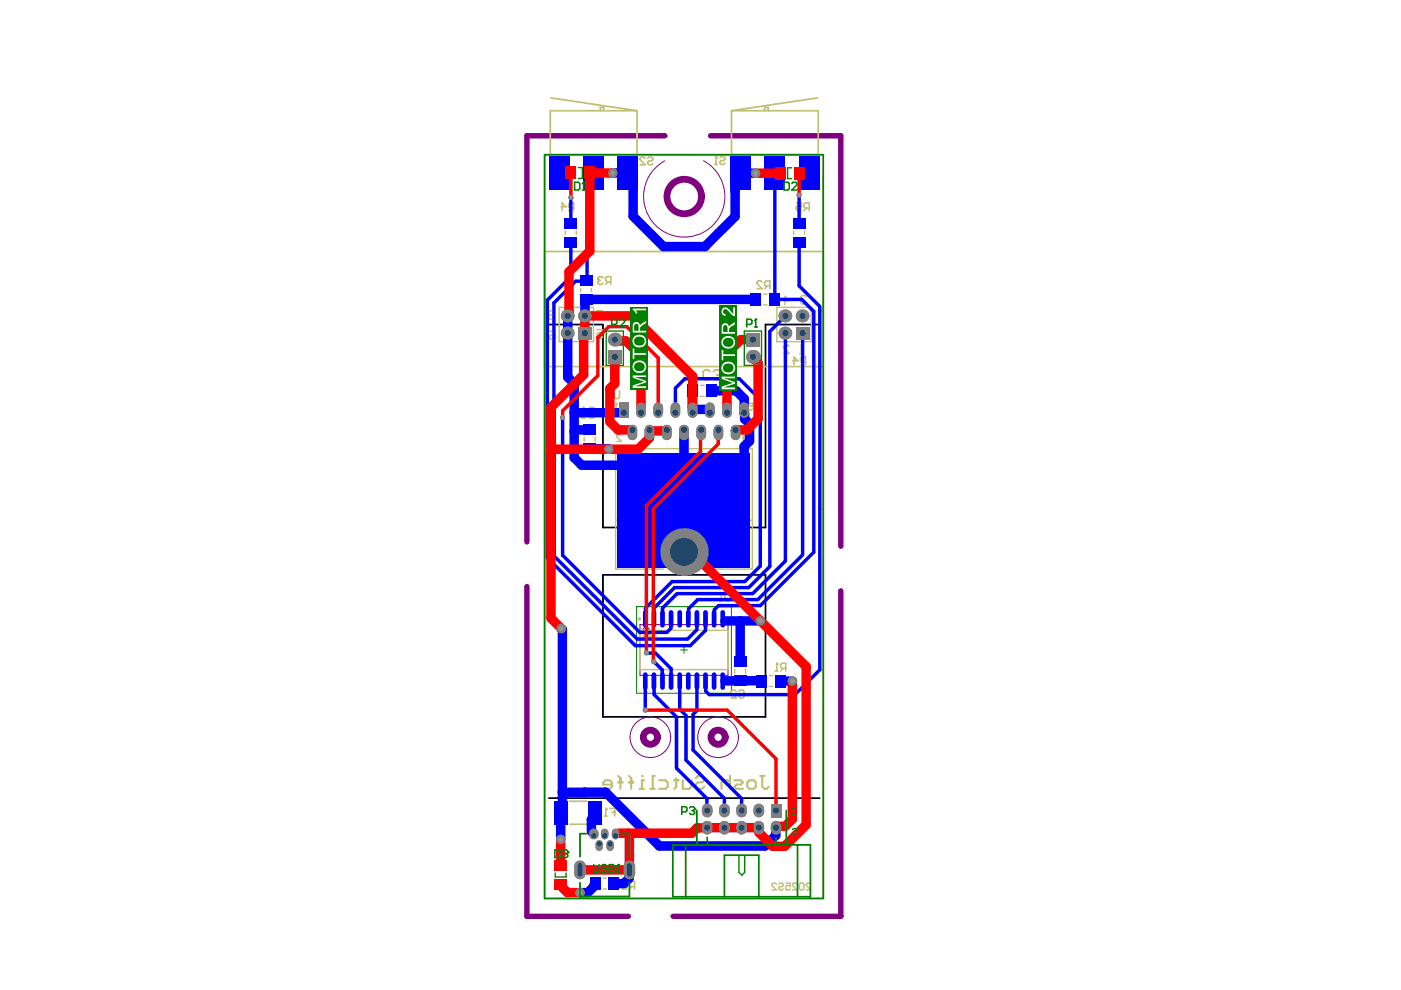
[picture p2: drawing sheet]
<svg xmlns="http://www.w3.org/2000/svg" width="297mm" height="210mm" viewBox="0 0 297 210" stroke-linecap="round" stroke-linejoin="round" font-family="sans-serif">
<path d="M135 128.6h20.1v18.4h-20.1zM144.3 137.8h1.4M145 137.1v1.4" fill="none" stroke="#008000" stroke-width=".21"/>
<g fill="none" stroke="#800080" stroke-width=".21">
<path d="M135.7 132.4h18.7v10.8h-18.7z"/>
<circle cx="137" cy="133.7" r=".72"/>
</g>
<path d="M116.4 68.8h11.4v43h34.5v-43h11.5M127.8 121.9h34.5v30.1h-34.5zM116.4 169.2h57.4" fill="none" stroke="#000" stroke-width=".36"/>
<path d="M141 28.8h-29.3v86.1M150.7 28.8h27.6v87M111.7 124.4v69.9h21.5M178.3 125.3v69h-35.6" fill="none" stroke="#800080" stroke-width="1.1"/>
<circle cx="111.7" cy="194.3" r=".18" fill="#800080"/>
<path d="M178.3 194.3h.1" fill="none" stroke="#800080" stroke-width=".36"/>
<g fill="#800080">
<circle cx="111.7" cy="194.3" r=".18"/>
<circle cx="178.5" cy="194.3" r=".18"/>
</g>
<g fill="none" stroke="#800080" stroke-width="1.4">
<circle cx="145.1" cy="41.7" r="3.7"/>
<circle cx="137.9" cy="156.3" r="1.51"/>
<circle cx="152.3" cy="156.3" r="1.51"/>
</g>
<g fill="none" stroke="#800080" stroke-width=".21">
<path d="M149.1 34.1a8.6 8.6 0 0 1 2.6 13 8.6 8.6 0 0 1-13.2 .1 8.6 8.6 0 0 1 2.4-13.1"/>
<circle cx="137.9" cy="156.3" r="4.3"/>
<circle cx="152.3" cy="156.3" r="4.3"/>
</g>
<g fill="#a6968d">
<circle cx="136.8" cy="150.6" r=".27"/>
<circle cx="137" cy="138.4" r=".27"/>
<circle cx="138.6" cy="140.3" r=".27"/>
<circle cx="119.3" cy="88.5" r=".27"/>
<circle cx="161.2" cy="131.6" r=".51"/>
<circle cx="123" cy="189.3" r=".51"/>
<circle cx="119" cy="133.3" r=".51"/>
<circle cx="168" cy="144.4" r=".51"/>
<circle cx="129.1" cy="95.2" r=".51"/>
<circle cx="160.2" cy="36.7" r=".51"/>
<circle cx="129.9" cy="36.7" r=".51"/>
<circle cx="118.9" cy="178" r=".51"/>
<circle cx="169.4" cy="41.4" r=".27"/>
<circle cx="121" cy="41.9" r=".27"/>
</g>
<g fill="none" stroke="#c0c073" stroke-width=".29">
<path d="M119.9 49v.7M122.2 49v.7M168.3 49v.7M170.6 49v.7M118.5 65.2h7.3v7.2h-7.3zM123.1 61.1v.7M125.4 61.1v.7M161.9 62.3h.7M161.9 64.6h.7M164.7 65.2h7.3v7.2h-7.3zM123.9 92.7v.9M126.2 92.7v.9"/>
<path d="M148.5 84h.8M148.5 81.7h.8M130.5 110.3h29M135.7 133.6h18.7v8.4h-18.7zM140.7 120.7h-10.2v-25.6h29v25.6h-10.2M155.8 141.9v.8M158.1 141.9v.8M163.1 143.3h.8M163.1 145.6h.8M127.8 186.2h.7M127.8 188.5h.7"/>
</g>
<g fill="none" stroke="#c0c073" stroke-width=".36">
<path d="M116.8 20.8l18.2 2.7M127.3 23.5v-.7h.7v.7M135 23.5h-18.3v9.3M135 23.5v9.3M155.1 23.5v9.3M155.1 23.5h18.4v9.3M162.1 23.5v-.7h.7v.7M173.3 20.8l-18.2 2.7M174.5 32.8h-59v157.7h59.1M174.5 37.2v153.3M115.5 53.3h59M115.5 77.7h59"/>
<path d="M120.8 169.9h3.5M120.8 174.8h3.5M174.5 190.5h.1"/>
</g>
<g fill="none" stroke="#c0c073" stroke-width=".44">
<path d="M135.6 167.3h1M136.6 165.4h-.5v1.9M137.9 167.3h.9M138.8 164.5h-.4v2.8M139.7 165.4h1.4l.5 .5v.9l-.5 .5h-1.4M142.9 165.4h.9M143.4 165v1.8l-.5 .5M144.8 165.4v1.9h1.3l.5-.5v-1.4M147.5 165l.5-.5h.9l.4 .5v.4l-.4 .5h-.9l-.5 .4v.5l.5 .5h.9l.4-.5M154.8 165.9l-.5-.5h-.9l-.4 .5v1.4M154.8 164.5v2.8M155.7 165.4h1.4l.4 .5-.4 .4h-.9l-.5 .5 .5 .5h1.3"/>
<path d="M158.4 165.9l.5-.5h.9l.5 .5v.9l-.5 .5h-.9l-.5-.5zM161.2 164.5h.9M161.6 164.5v2.3l.5 .5h.4l.5-.5"/>
</g>
<circle cx="136.1" cy="164.5" r=".22" fill="#c0c073"/>
<path d="M129.7 166.3h-1.8v-.4l.5-.5h.9l.4 .5v.9l-.4 .5h-.9M131.1 165.9h.9M131.1 164.5l.4 .5v2.3M133.4 164.5l.4 .5v2.3M133.4 165.9h.9" fill="none" stroke="#c0c073" stroke-width=".44"/>
<g fill="none" stroke="#c0c073" stroke-width=".29">
<path d="M116.5 70.1l.6 .3 .6 .6M116.5 71.3l.3-.3h.9v.6l-.3 .3h-.6l-.3-.3zM116.6 66.8l-.3-.3v-.3l.3-.3h.6l.3 .3v.3l-.3 .3M116.6 66.8l-.3 .3v.3l.3 .3h.6l.3-.3v-.3l-.3-.3M116.6 66.8h.6M126.6 69.9h1.2v.9l-.6-.3h-.3l-.3 .3v.6l.3 .3h.6l.3-.3M127.8 65.9h-1.2v.3l1.2 1.2v.3M166.1 63.7h1.2l-.9-.9v1.8M167.3 73.4l-.3-.3h-.6l-.3 .3v.3l1.2 1.3h-1.2M169.6 75h.6M169.8 63.3h.1M169.8 63.3l.3 .3"/>
<path d="M169.9 73.1h.1M169.9 73.1v1.9M169.9 73.1l.3 .3M170.1 63.6l-.3 .3v.3l.3 .3h.6l.3-.3M170.1 63.6h.3M171 63l-.3-.3h-.6l-.3 .3v.3M130.4 87h.5M130.6 85.5h.1M130.6 85.5v1.5M130.6 85.5l.3 .2M131.8 92.4l-.3-.3h-.5l-.2 .3v.2l1 1h-1M157.3 92.9h1l-.7-.8v1.5"/>
<path d="M158.6 85.5h.9v.7l-.5-.2h-.2l-.2 .2v.5l.2 .3h.5l.2-.3M159 93.6h.5M159.3 92.1h.1M159.3 92.1v1.5M159.3 92.1l.2 .3M160.3 87h.4M160.5 85.5h.1M160.5 85.5v1.5M160.5 85.5l.2 .2M164.6 187.5l-.2-.3h-.5l-.2 .3v.2l.9 1h-.9M165.1 187.5l.3-.3h.4l.3 .3v.2l-.3 .3h-.4l-.3 .2v.3l.3 .2h.4l.3-.2M166.6 187.2h.9v.8l-.4-.3h-.3l-.2 .3v.5l.2 .2h.5l.2-.2"/>
<path d="M169 187.5l-.2-.3h-.5l-.3 .3v.2l1 1h-1M169.5 187.5l.2-.3h.5l.3 .3v1l-.3 .2h-.5l-.2-.2zM171.9 187.5l-.2-.3h-.5l-.3 .3v.2l1 1h-1"/>
</g>
<path d="M152.6 127.5h.6M152.9 125.9v1.6M153.7 125.9v1.3l.3 .3h.5l.3-.3v-1.3" fill="none" stroke="#c0c073" stroke-width=".33"/>
<circle cx="152.9" cy="125.9" r=".16" fill="#c0c073"/>
<path d="M118.9 43.9h1.1l-.8-.9v1.7M121.1 44.1l-.6 .6M121.6 44.1h-.8l-.3-.2v-.6l.3-.3h.8v1.7M127.8 58.9l-.2-.2h-.6l-.2 .2v.3M128.9 59.8l-.5 .5M129.5 59.8h-.8l-.3-.3v-.6l.3-.2h.8v1.6M168.8 43h1.1v.8l-.5-.2h-.3l-.3 .2v.6l.3 .3h.5l.3-.3M171 44.1l-.5 .6M171.6 44.1h-.9l-.2-.3v-.5l.2-.3h.9v1.7M152.9 125.9l.3 .2" fill="none" stroke="#c0c073" stroke-width=".33"/>
<circle cx="126.8" cy="59.2" r=".16" fill="#c0c073"/>
<path d="M126.8 59.2l.2 .3M127 59.5h.3M127 59.5l-.2 .3v.2l.2 .3h.6l.2-.3M161.6 59.8l-.3-.2h-.5l-.3 .2v.3l1.1 1.1h-1.1M162.7 60.7l-.6 .5M163.2 60.7h-.8l-.3-.3v-.6l.3-.2h.8v1.6M164.4 142.3h.6M164.7 140.6v1.7M166 141.7l-.5 .6M166.6 141.7h-.8l-.3-.2v-.6l.3-.3h.8v1.7" fill="none" stroke="#c0c073" stroke-width=".33"/>
<circle cx="164.7" cy="140.6" r=".16" fill="#c0c073"/>
<path d="M164.7 140.6l.3 .3" fill="none" stroke="#c0c073" stroke-width=".33"/>
<path d="M150.5 78.8l-.3-.4h-.7l-.4 .4v1.4l.4 .4h.7l.3-.4M152.7 79.9v.3l-.3 .4h-.8l-.3-.4" fill="none" stroke="#c0c073" stroke-width=".36"/>
<circle cx="152.7" cy="79.9" r=".18" fill="#c0c073"/>
<path d="M151.3 78.8l.3-.4h.8l.3 .4v.4l-.3 .3M152 79.5h.4M152.4 79.5l.3 .4M123.3 88.6h.7M123.7 86.4v2.2M124.8 86.8l.3-.4h.7l.4 .4v1.4l-.4 .4h-.7l-.3-.4" fill="none" stroke="#c0c073" stroke-width=".36"/>
<path d="M156.1 146.6l-.3-.3h-.5l-.3 .3v.3l1.1 1.1h-1.1M156.7 146.6l.2-.3h.6l.3 .3v1.1l-.3 .3h-.6l-.2-.3" fill="none" stroke="#c0c073" stroke-width=".33"/>
<circle cx="123.7" cy="86.4" r=".18" fill="#c0c073"/>
<path d="M123.7 86.4l.3 .4" fill="none" stroke="#c0c073" stroke-width=".36"/>
<path d="M151.5 34.9h.6M151.8 33.2v1.7M152.6 33.5l.3-.3h.6l.2 .3v.3l-.2 .2h-.6l-.3 .3v.3l.3 .3h.6l.2-.3M168.1 76.5h1.1l-.8-.8v1.6M170.8 76.8h-.8l-.3-.3v-.5l.3-.3h.8v1.6M129.7 83.2l-.3-.3h-.5l-.3 .3v.2l1.1 1.1h-1.1M130.3 82.9v1.3l.2 .3h.6l.2-.3v-1.3M131.8 186.9l.6 .3 .5 .5M131.8 188l.3-.3h.8v.6l-.3 .2h-.5l-.3-.2zM134 188l-.5 .5M134.6 188h-.9l-.2-.3v-.5l.2-.3h.9v1.6" fill="none" stroke="#c0c073" stroke-width=".33"/>
<circle cx="151.8" cy="33.2" r=".16" fill="#c0c073"/>
<path d="M136.8 33.6l-.3-.3h-.5l-.3 .3v.2l1.1 1.1h-1.1M137.3 33.6l.3-.3h.5l.3 .3v.2l-.3 .3h-.5l-.3 .3v.3l.3 .2h.5l.3-.2M151.8 33.2l.3 .3M128.2 173h.5M128.4 171.4v1.6M129.3 171.4h1.1v1.6M129.8 172.2h.6" fill="none" stroke="#c0c073" stroke-width=".33"/>
<circle cx="128.4" cy="171.4" r=".16" fill="#c0c073"/>
<path d="M128.4 171.4l.3 .3" fill="none" stroke="#c0c073" stroke-width=".33"/>
<circle cx="135.5" cy="131.2" r=".18" fill="none" stroke="#c0c073" stroke-width=".36"/>
<circle cx="137.1" cy="135.1" r=".43" fill="none" stroke="#c0c073" stroke-width=".86"/>
<g fill="none" stroke="#00f" stroke-width=".73">
<path d="M124.5 38.1v21.4M164.3 36.7v26.8h5.7l2.5 2.5v51.1l-11.3 11.3h-8.9l-.8 .9-.1 1.9M121 51.4v7.3l-5 4.9v54.7l18.7 18.6h11.7l3.2-3.2v-2.5M121 41.9v5.4M124.1 59.6h-2l-4.6 4.6v53.7l17.6 17.6h10.7l2-2v-2.3M169.4 51.4v9.2l4.4 4.4v77l-5.3 5.3h-18.1l-.8-.8v-2.1M169.4 41.4v5.9M166.5 67l-3.3 3.3v49.8l-4.5 4.5h-15.7l-4.4 4.4v2.2M166.5 70.6v48.3l-6.9 7h-16l-3.1 3.1v2.2M170.2 70.6v47l-9.5 9.5h-12.8l-1.9 2-.1 2.1M173.8 65.8v.1M119.3 88.5v29.2l16.4 16.4h5.7l.8-.9 .1-2"/>
<path d="M143.2 87.5v-5.2l2-2h11.5l4.5 4.4v35.3l-3.3 3.3h-15.4l-5.6 5.6-.1 2.3M137 138.4l2 .1 3.3 3.3v2.6M136.8 144.4v6.2M138.6 144.4l.1 2.9 4.7 4.7v10.9l6.5 6.4v2.5M138.6 140.3h.1M138.7 140.3l1.7 1.7 .1 2.4M144.1 144.4v6l1.3 1.3v9.5l8.2 8.1v2.5M147.8 144.4v6.3l-.9 .8v7.5l10.3 10.3v2.5M157.2 171.8h.1"/>
</g>
<g fill="none" stroke="#00f" stroke-width="2">
<path d="M129.9 36.7h2.1M133.1 36.7l1.1 1.1v8l6.5 6.5h8.8l6.4-6.4v-8.1l1.1-1.1h3.2M120.4 67v13l1.3 1.3v15.7l1.6 1.6h10.2l9.7 9.7h3.4l11.2-11.2v-2.4l1.1-1.2v-3.6l-1-1.1-.1-4.2-1.7-1.7h-5.2M124 70.6l.2 .3M124 63.6v3.4M124.2 63.5h36.1l-.2 .3M159.6 72l-.2 .3M125 91.1h-2.9l-.4 .4M125 95.2h4.1M132.3 87.5h-10.6M137.7 91.1l.1 .3M141.4 91.1l-.1 .3"/>
<path d="M145 91.1v17.2M146.8 83.2v4.3M146.9 86.8h3.6M150.5 86.8h.1M150.5 86.8v.7M156 91.1v.4M145 117l1.8 1.8M119 133.3l.2 .2v38.8l-.3 .4v5.3M153.7 131.6h7.5M156.9 131.6v8.7M153.7 144.4h7.8M165.5 144.4h2.5"/>
<path d="M119.2 168h9.2l11.4 11.4h22.4l2.3-2.3v-1.6M123.9 168h.1M125.4 173.8v2.5M125.4 173.8h.1M125.9 172.3v1.3l-.2 .2h-.3M149.8 175.2l.1 .3M123.4 184l-.4 .4M126.2 187.3l-.2 .6-1.4 1.4h-1.6M133.3 184l.1 .2v2l-1.1 1.1h-2.1l.1-.3"/>
</g>
<path d="M125.9 36.7l-1.4 1.4M164.3 36.7l-.1 .1M121 41.9h.1M124.2 59.5l-.1 .1M149.9 171.4v.4M153.6 171.5v.3M157.2 171.4v.4" fill="none" stroke="#00f" stroke-width=".98"/>
<circle cx="136.8" cy="150.6" r=".55" fill="#808080"/>
<circle cx="136.8" cy="150.6" r=".27" fill="#a6968d"/>
<circle cx="137" cy="138.4" r=".55" fill="#808080"/>
<circle cx="137" cy="138.4" r=".27" fill="#a6968d"/>
<circle cx="138.6" cy="140.3" r=".55" fill="#808080"/>
<circle cx="138.6" cy="140.3" r=".27" fill="#a6968d"/>
<circle cx="119.3" cy="88.5" r=".55" fill="#808080"/>
<circle cx="119.3" cy="88.5" r=".27" fill="#a6968d"/>
<circle cx="161.2" cy="131.6" r="1" fill="#808080"/>
<circle cx="161.2" cy="131.6" r=".51" fill="#a6968d"/>
<circle cx="123" cy="189.3" r="1" fill="#808080"/>
<circle cx="123" cy="189.3" r=".51" fill="#a6968d"/>
<circle cx="119" cy="133.3" r="1" fill="#808080"/>
<circle cx="119" cy="133.3" r=".51" fill="#a6968d"/>
<circle cx="168" cy="144.4" r="1" fill="#808080"/>
<circle cx="168" cy="144.4" r=".51" fill="#a6968d"/>
<circle cx="129.1" cy="95.2" r="1" fill="#808080"/>
<circle cx="129.1" cy="95.2" r=".51" fill="#a6968d"/>
<circle cx="160.2" cy="36.7" r="1" fill="#808080"/>
<circle cx="160.2" cy="36.7" r=".51" fill="#a6968d"/>
<circle cx="129.9" cy="36.7" r="1" fill="#808080"/>
<circle cx="129.9" cy="36.7" r=".51" fill="#a6968d"/>
<circle cx="118.9" cy="178" r="1" fill="#808080"/>
<circle cx="118.9" cy="178" r=".51" fill="#a6968d"/>
<circle cx="169.4" cy="41.4" r=".55" fill="#808080"/>
<circle cx="169.4" cy="41.4" r=".27" fill="#a6968d"/>
<circle cx="121" cy="41.9" r=".55" fill="#808080"/>
<circle cx="121" cy="41.9" r=".27" fill="#a6968d"/>
<path d="M128.2 176.5v.7" fill="none" stroke="#808080" stroke-width="1.6"/>
<circle cx="128.2" cy="177.2" r=".54" fill="#1f4769"/>
<path d="M133.4 183.6v1.6" fill="none" stroke="#808080" stroke-width="2.4"/>
<path d="M133.4 183.5v1.8" fill="none" stroke="#1f4769" stroke-width="1.1"/>
<path d="M130.5 176.5v.7" fill="none" stroke="#808080" stroke-width="1.6"/>
<circle cx="130.5" cy="177.2" r=".54" fill="#1f4769"/>
<path d="M127.1 178.9v.7" fill="none" stroke="#808080" stroke-width="1.6"/>
<circle cx="127.1" cy="178.9" r=".54" fill="#1f4769"/>
<path d="M125.9 176.7v.3" fill="none" stroke="#808080" stroke-width="2"/>
<circle cx="125.9" cy="177.2" r=".54" fill="#1f4769"/>
<path d="M123 183.6v1.6" fill="none" stroke="#808080" stroke-width="2.4"/>
<path d="M123 183.5v1.8" fill="none" stroke="#1f4769" stroke-width="1.1"/>
<path d="M129.4 178.9v.7" fill="none" stroke="#808080" stroke-width="1.6"/>
<circle cx="129.4" cy="178.9" r=".54" fill="#1f4769"/>
<circle cx="145" cy="117" r="5" fill="#808080"/>
<circle cx="145" cy="117" r="2.94" fill="#1f4769"/>
<path d="M156 91.1v1.2" fill="none" stroke="#808080" stroke-width="2.1"/>
<circle cx="156" cy="91.1" r=".65" fill="#1f4769"/>
<path d="M134.1 91.1v1.2" fill="none" stroke="#808080" stroke-width="2.1"/>
<circle cx="134.1" cy="91.1" r=".65" fill="#1f4769"/>
<path d="M145 91.1v1.2" fill="none" stroke="#808080" stroke-width="2.1"/>
<circle cx="145" cy="91.1" r=".65" fill="#1f4769"/>
<path d="M137.7 91.1v1.2" fill="none" stroke="#808080" stroke-width="2.1"/>
<circle cx="137.7" cy="91.1" r=".65" fill="#1f4769"/>
<path d="M148.7 91.1v1.2" fill="none" stroke="#808080" stroke-width="2.1"/>
<circle cx="148.7" cy="91.1" r=".65" fill="#1f4769"/>
<path d="M152.3 91.1v1.2" fill="none" stroke="#808080" stroke-width="2.1"/>
<circle cx="152.3" cy="91.1" r=".65" fill="#1f4769"/>
<path d="M141.4 91.1v1.2" fill="none" stroke="#808080" stroke-width="2.1"/>
<circle cx="141.4" cy="91.1" r=".65" fill="#1f4769"/>
<path d="M154.1 86.4v1.2" fill="none" stroke="#808080" stroke-width="2.1"/>
<circle cx="154.1" cy="87.5" r=".65" fill="#1f4769"/>
<path d="M120.3 70.6h.2" fill="none" stroke="#808080" stroke-width="2.7"/>
<circle cx="120.4" cy="70.6" r=".65" fill="#1f4769"/>
<path d="M120.3 67h.2" fill="none" stroke="#808080" stroke-width="2.7"/>
<circle cx="120.4" cy="67" r=".65" fill="#1f4769"/>
<path d="M122.6 69.3h2.9v2.7h-2.9z" fill-rule="evenodd" fill="#808080"/>
<circle cx="124" cy="70.6" r=".65" fill="#1f4769"/>
<path d="M123.9 67h.2" fill="none" stroke="#808080" stroke-width="2.7"/>
<circle cx="124" cy="67" r=".65" fill="#1f4769"/>
<path d="M128.9 74.2h2.9v2.9h-2.9z" fill-rule="evenodd" fill="#808080"/>
<circle cx="130.3" cy="75.7" r=".65" fill="#1f4769"/>
<circle cx="130.3" cy="72" r="1.46" fill="#808080"/>
<circle cx="130.3" cy="72" r=".65" fill="#1f4769"/>
<path d="M131.2 85.3h2.1v3.3h-2.1z" fill-rule="evenodd" fill="#808080"/>
<circle cx="132.3" cy="87.5" r=".65" fill="#1f4769"/>
<path d="M135.9 86.4v1.2" fill="none" stroke="#808080" stroke-width="2.1"/>
<circle cx="135.9" cy="87.5" r=".65" fill="#1f4769"/>
<path d="M139.6 86.4v1.2" fill="none" stroke="#808080" stroke-width="2.1"/>
<circle cx="139.6" cy="87.5" r=".65" fill="#1f4769"/>
<path d="M143.2 86.4v1.2" fill="none" stroke="#808080" stroke-width="2.1"/>
<circle cx="143.2" cy="87.5" r=".65" fill="#1f4769"/>
<path d="M157.8 86.4v1.2" fill="none" stroke="#808080" stroke-width="2.1"/>
<circle cx="157.8" cy="87.5" r=".65" fill="#1f4769"/>
<circle cx="159.6" cy="75.7" r="1.46" fill="#808080"/>
<circle cx="159.6" cy="75.7" r=".65" fill="#1f4769"/>
<path d="M158.2 70.6h2.9v2.9h-2.9z" fill-rule="evenodd" fill="#808080"/>
<circle cx="159.6" cy="72" r=".65" fill="#1f4769"/>
<path d="M166.4 70.6h.2" fill="none" stroke="#808080" stroke-width="2.7"/>
<circle cx="166.5" cy="70.6" r=".65" fill="#1f4769"/>
<path d="M166.4 67h.2" fill="none" stroke="#808080" stroke-width="2.7"/>
<circle cx="166.5" cy="67" r=".65" fill="#1f4769"/>
<path d="M168.7 69.3h2.9v2.7h-2.9z" fill-rule="evenodd" fill="#808080"/>
<circle cx="170.2" cy="70.6" r=".65" fill="#1f4769"/>
<path d="M170.1 67h.2" fill="none" stroke="#808080" stroke-width="2.7"/>
<circle cx="170.2" cy="67" r=".65" fill="#1f4769"/>
<path d="M146.8 86.4v1.2" fill="none" stroke="#808080" stroke-width="2.1"/>
<circle cx="146.8" cy="87.5" r=".65" fill="#1f4769"/>
<path d="M150.5 86.4v1.2" fill="none" stroke="#808080" stroke-width="2.1"/>
<circle cx="150.5" cy="87.5" r=".65" fill="#1f4769"/>
<path d="M149.9 175.2v.6" fill="none" stroke="#808080" stroke-width="2.3"/>
<circle cx="149.9" cy="175.5" r=".64" fill="#1f4769"/>
<path d="M149.9 171.5v.7" fill="none" stroke="#808080" stroke-width="2.3"/>
<circle cx="149.9" cy="171.8" r=".64" fill="#1f4769"/>
<path d="M153.6 175.2v.6" fill="none" stroke="#808080" stroke-width="2.3"/>
<circle cx="153.6" cy="175.5" r=".64" fill="#1f4769"/>
<path d="M153.6 171.5v.7" fill="none" stroke="#808080" stroke-width="2.3"/>
<circle cx="153.6" cy="171.8" r=".64" fill="#1f4769"/>
<path d="M157.2 175.2v.6" fill="none" stroke="#808080" stroke-width="2.3"/>
<circle cx="157.2" cy="175.5" r=".64" fill="#1f4769"/>
<path d="M157.2 171.5v.7" fill="none" stroke="#808080" stroke-width="2.3"/>
<circle cx="157.2" cy="171.8" r=".64" fill="#1f4769"/>
<path d="M160.9 175.2v.6" fill="none" stroke="#808080" stroke-width="2.3"/>
<circle cx="160.9" cy="175.5" r=".64" fill="#1f4769"/>
<path d="M160.9 171.5v.7" fill="none" stroke="#808080" stroke-width="2.3"/>
<circle cx="160.9" cy="171.8" r=".64" fill="#1f4769"/>
<path d="M164.5 175.2v.6" fill="none" stroke="#808080" stroke-width="2.3"/>
<circle cx="164.5" cy="175.5" r=".64" fill="#1f4769"/>
<path d="M163.4 170.4h2.3v2.9h-2.3z" fill-rule="evenodd" fill="#808080"/>
<circle cx="164.5" cy="171.8" r=".64" fill="#1f4769"/>
<g fill="#00f">
<path d="M155.6 143.2h2.6v2.3h-2.6z" fill-rule="evenodd"/>
<path d="M155.6 139.2h2.6v2.3h-2.6z" fill-rule="evenodd"/>
</g>
<g fill="none" stroke="#00f" stroke-width="1">
<path d="M136.8 129.8v2.8M138.6 129.8v2.8M140.5 129.8v2.8M142.3 129.8v2.8M144.1 129.8v2.8M145.9 129.8v2.8M147.8 129.8v2.8M149.6 129.8v2.8M151.4 129.8v2.8M153.2 129.8v2.8M136.8 143v2.8M138.6 143v2.8"/>
<path d="M140.5 143v2.8M142.3 143v2.8M144.1 143v2.8M145.9 143v2.8M147.8 143v2.8M149.6 143v2.8M151.4 143v2.8M153.2 143v2.8"/>
</g>
<g fill="#00f">
<path d="M123.7 94h2.6v2.3h-2.6z" fill-rule="evenodd"/>
<path d="M123.7 90h2.6v2.3h-2.6z" fill-rule="evenodd"/>
<path d="M145.7 81.6h2.3v2.6h-2.3z" fill-rule="evenodd"/>
<path d="M149.8 81.6h2.2v2.6h-2.2z" fill-rule="evenodd"/>
<path d="M164.4 143.1h2.2v2.6h-2.2z" fill-rule="evenodd"/>
<path d="M160.3 143.1h2.3v2.6h-2.3z" fill-rule="evenodd"/>
<path d="M123 58.3h2.5v2.3h-2.5z" fill-rule="evenodd"/>
<path d="M123 62.3h2.5v2.3h-2.5z" fill-rule="evenodd"/>
<path d="M163.1 62.2h2.3v2.6h-2.3z" fill-rule="evenodd"/>
<path d="M159.1 62.2h2.3v2.6h-2.3z" fill-rule="evenodd"/>
<path d="M119.7 50.2h2.6v2.3h-2.6z" fill-rule="evenodd"/>
<path d="M119.7 46.2h2.6v2.3h-2.6z" fill-rule="evenodd"/>
<path d="M168.1 50.2h2.6v2.3h-2.6z" fill-rule="evenodd"/>
<path d="M168.1 46.2h2.6v2.3h-2.6z" fill-rule="evenodd"/>
<path d="M123.7 33.1h4.3v7.2h-4.3z" fill-rule="evenodd"/>
<path d="M154.9 33.1h4.3v7.2h-4.3z" fill-rule="evenodd"/>
<path d="M131 33.1h4.3v7.2h-4.3z" fill-rule="evenodd"/>
<path d="M131 96.1h28v24.3h-28z" fill-rule="evenodd"/>
<path d="M129 186h2.3v2.6h-2.3z" fill-rule="evenodd"/>
<path d="M117.6 169.9h2.8v4.9h-2.8z" fill-rule="evenodd"/>
<path d="M162.1 33.1h4.3v7.2h-4.3z" fill-rule="evenodd"/>
<path d="M169.4 33.1h4.3v7.2h-4.3z" fill-rule="evenodd"/>
<path d="M116.4 33.1h4.3v7.2h-4.3z" fill-rule="evenodd"/>
<path d="M125 186h2.3v2.6h-2.3z" fill-rule="evenodd"/>
<path d="M124.7 169.9h2.9v4.9h-2.9z" fill-rule="evenodd"/>
</g>
<path d="M121 36.7v5.2M169.4 36.7v4.7M139.6 87.5v-11.6l-6.7-6.6h-3.8l-2.3 2.3v8l-7.5 7.5v1.4M148.5 91.3v4.4l-11.5 11.5v31.2M152.3 91.2v2.9l-13.8 13.8v32l.1 .4M136.8 150.6h17.4l10.3 10.3v10.9M149.8 171.7l.1 .1" fill="none" stroke="#f00" stroke-width=".73"/>
<g fill="none" stroke="#f00" stroke-width="2">
<path d="M129.9 36.7h-4.9v16.5l-4.4 4.4v8.5v.7l-.2 .2M160.2 36.7h5.2M130.3 72l.2 .2 .8 .1h1.4l3.2 3.2v12M130.3 75.7v5.6l-1 1.1v7l1.8 1.7h3M159.6 75.7v.2l1.1 1.1v11.8l-2.3 2.3h-2.4M159.6 72h-2.5l-3 2.9v12.6M137.7 91.1v1.7l-2.4 2.4h-18.5M137.7 91.1v.1M141.4 91.1l-.1 .3-3.6-.1M146.8 87.5v-7.7l-12.8-12.8h-10v3.6l-.3 .3v8.5l-6.9 7v44.7l2.2 2.2M145 117h1.6l14.6 14.7M161.2 131.7h.1"/>
<path d="M161.3 131.7l9.6 9.6v33.6l-4.5 4.5h-2.6l-2.9-2.9v-1h-13.1l-1.1 1.2h-15.7M168 144.4v29.3l-1.5 1.5h-1.9l-.1 .3M118.9 178v5.5M133.2 176.7l.2 .2v7.5h-10.4M149.9 175.5h.1M118.9 187.5l.3 .2v.4l1.1 1.2h2.7"/>
</g>
<path d="M121 36.7h.1M169.4 36.7h.1M143.4 87.3l-.2 .2M148.7 91.1l-.2 .2M153.3 171.6l.3 .2M157 171.6l.2 .2" fill="none" stroke="#f00" stroke-width=".98"/>
<circle cx="136.8" cy="150.6" r=".55" fill="#808080"/>
<circle cx="136.8" cy="150.6" r=".27" fill="#a6968d"/>
<circle cx="137" cy="138.4" r=".55" fill="#808080"/>
<circle cx="137" cy="138.4" r=".27" fill="#a6968d"/>
<circle cx="138.6" cy="140.3" r=".55" fill="#808080"/>
<circle cx="138.6" cy="140.3" r=".27" fill="#a6968d"/>
<circle cx="119.3" cy="88.5" r=".55" fill="#808080"/>
<circle cx="119.3" cy="88.5" r=".27" fill="#a6968d"/>
<circle cx="161.2" cy="131.6" r="1" fill="#808080"/>
<circle cx="161.2" cy="131.6" r=".51" fill="#a6968d"/>
<circle cx="123" cy="189.3" r="1" fill="#808080"/>
<circle cx="123" cy="189.3" r=".51" fill="#a6968d"/>
<circle cx="119" cy="133.3" r="1" fill="#808080"/>
<circle cx="119" cy="133.3" r=".51" fill="#a6968d"/>
<circle cx="168" cy="144.4" r="1" fill="#808080"/>
<circle cx="168" cy="144.4" r=".51" fill="#a6968d"/>
<circle cx="129.1" cy="95.2" r="1" fill="#808080"/>
<circle cx="129.1" cy="95.2" r=".51" fill="#a6968d"/>
<circle cx="160.2" cy="36.7" r="1" fill="#808080"/>
<circle cx="160.2" cy="36.7" r=".51" fill="#a6968d"/>
<circle cx="129.9" cy="36.7" r="1" fill="#808080"/>
<circle cx="129.9" cy="36.7" r=".51" fill="#a6968d"/>
<circle cx="118.9" cy="178" r="1" fill="#808080"/>
<circle cx="118.9" cy="178" r=".51" fill="#a6968d"/>
<circle cx="169.4" cy="41.4" r=".55" fill="#808080"/>
<circle cx="169.4" cy="41.4" r=".27" fill="#a6968d"/>
<circle cx="121" cy="41.9" r=".55" fill="#808080"/>
<circle cx="121" cy="41.9" r=".27" fill="#a6968d"/>
<path d="M128.2 176.5v.7" fill="none" stroke="#808080" stroke-width="1.6"/>
<circle cx="128.2" cy="177.2" r=".54" fill="#1f4769"/>
<path d="M133.4 183.6v1.6" fill="none" stroke="#808080" stroke-width="2.4"/>
<path d="M133.4 183.5v1.8" fill="none" stroke="#1f4769" stroke-width="1.1"/>
<path d="M130.5 176.5v.7" fill="none" stroke="#808080" stroke-width="1.6"/>
<circle cx="130.5" cy="177.2" r=".54" fill="#1f4769"/>
<path d="M127.1 178.9v.7" fill="none" stroke="#808080" stroke-width="1.6"/>
<circle cx="127.1" cy="178.9" r=".54" fill="#1f4769"/>
<path d="M125.9 176.7v.3" fill="none" stroke="#808080" stroke-width="2"/>
<circle cx="125.9" cy="177.2" r=".54" fill="#1f4769"/>
<path d="M123 183.6v1.6" fill="none" stroke="#808080" stroke-width="2.4"/>
<path d="M123 183.5v1.8" fill="none" stroke="#1f4769" stroke-width="1.1"/>
<path d="M129.4 178.9v.7" fill="none" stroke="#808080" stroke-width="1.6"/>
<circle cx="129.4" cy="178.9" r=".54" fill="#1f4769"/>
<circle cx="145" cy="117" r="5" fill="#808080"/>
<circle cx="145" cy="117" r="2.94" fill="#1f4769"/>
<path d="M156 91.1v1.2" fill="none" stroke="#808080" stroke-width="2.1"/>
<circle cx="156" cy="91.1" r=".65" fill="#1f4769"/>
<path d="M134.1 91.1v1.2" fill="none" stroke="#808080" stroke-width="2.1"/>
<circle cx="134.1" cy="91.1" r=".65" fill="#1f4769"/>
<path d="M145 91.1v1.2" fill="none" stroke="#808080" stroke-width="2.1"/>
<circle cx="145" cy="91.1" r=".65" fill="#1f4769"/>
<path d="M137.7 91.1v1.2" fill="none" stroke="#808080" stroke-width="2.1"/>
<circle cx="137.7" cy="91.1" r=".65" fill="#1f4769"/>
<path d="M148.7 91.1v1.2" fill="none" stroke="#808080" stroke-width="2.1"/>
<circle cx="148.7" cy="91.1" r=".65" fill="#1f4769"/>
<path d="M152.3 91.1v1.2" fill="none" stroke="#808080" stroke-width="2.1"/>
<circle cx="152.3" cy="91.1" r=".65" fill="#1f4769"/>
<path d="M141.4 91.1v1.2" fill="none" stroke="#808080" stroke-width="2.1"/>
<circle cx="141.4" cy="91.1" r=".65" fill="#1f4769"/>
<path d="M154.1 86.4v1.2" fill="none" stroke="#808080" stroke-width="2.1"/>
<circle cx="154.1" cy="87.5" r=".65" fill="#1f4769"/>
<path d="M120.3 70.6h.2" fill="none" stroke="#808080" stroke-width="2.7"/>
<circle cx="120.4" cy="70.6" r=".65" fill="#1f4769"/>
<path d="M120.3 67h.2" fill="none" stroke="#808080" stroke-width="2.7"/>
<circle cx="120.4" cy="67" r=".65" fill="#1f4769"/>
<path d="M122.6 69.3h2.9v2.7h-2.9z" fill-rule="evenodd" fill="#808080"/>
<circle cx="124" cy="70.6" r=".65" fill="#1f4769"/>
<path d="M123.9 67h.2" fill="none" stroke="#808080" stroke-width="2.7"/>
<circle cx="124" cy="67" r=".65" fill="#1f4769"/>
<path d="M128.9 74.2h2.9v2.9h-2.9z" fill-rule="evenodd" fill="#808080"/>
<circle cx="130.3" cy="75.7" r=".65" fill="#1f4769"/>
<circle cx="130.3" cy="72" r="1.46" fill="#808080"/>
<circle cx="130.3" cy="72" r=".65" fill="#1f4769"/>
<path d="M131.2 85.3h2.1v3.3h-2.1z" fill-rule="evenodd" fill="#808080"/>
<circle cx="132.3" cy="87.5" r=".65" fill="#1f4769"/>
<path d="M135.9 86.4v1.2" fill="none" stroke="#808080" stroke-width="2.1"/>
<circle cx="135.9" cy="87.5" r=".65" fill="#1f4769"/>
<path d="M139.6 86.4v1.2" fill="none" stroke="#808080" stroke-width="2.1"/>
<circle cx="139.6" cy="87.5" r=".65" fill="#1f4769"/>
<path d="M143.2 86.4v1.2" fill="none" stroke="#808080" stroke-width="2.1"/>
<circle cx="143.2" cy="87.5" r=".65" fill="#1f4769"/>
<path d="M157.8 86.4v1.2" fill="none" stroke="#808080" stroke-width="2.1"/>
<circle cx="157.8" cy="87.5" r=".65" fill="#1f4769"/>
<circle cx="159.6" cy="75.7" r="1.46" fill="#808080"/>
<circle cx="159.6" cy="75.7" r=".65" fill="#1f4769"/>
<path d="M158.2 70.6h2.9v2.9h-2.9z" fill-rule="evenodd" fill="#808080"/>
<circle cx="159.6" cy="72" r=".65" fill="#1f4769"/>
<path d="M166.4 70.6h.2" fill="none" stroke="#808080" stroke-width="2.7"/>
<circle cx="166.5" cy="70.6" r=".65" fill="#1f4769"/>
<path d="M166.4 67h.2" fill="none" stroke="#808080" stroke-width="2.7"/>
<circle cx="166.5" cy="67" r=".65" fill="#1f4769"/>
<path d="M168.7 69.3h2.9v2.7h-2.9z" fill-rule="evenodd" fill="#808080"/>
<circle cx="170.2" cy="70.6" r=".65" fill="#1f4769"/>
<path d="M170.1 67h.2" fill="none" stroke="#808080" stroke-width="2.7"/>
<circle cx="170.2" cy="67" r=".65" fill="#1f4769"/>
<path d="M146.8 86.4v1.2" fill="none" stroke="#808080" stroke-width="2.1"/>
<circle cx="146.8" cy="87.5" r=".65" fill="#1f4769"/>
<path d="M150.5 86.4v1.2" fill="none" stroke="#808080" stroke-width="2.1"/>
<circle cx="150.5" cy="87.5" r=".65" fill="#1f4769"/>
<path d="M149.9 175.2v.6" fill="none" stroke="#808080" stroke-width="2.3"/>
<circle cx="149.9" cy="175.5" r=".64" fill="#1f4769"/>
<path d="M149.9 171.5v.7" fill="none" stroke="#808080" stroke-width="2.3"/>
<circle cx="149.9" cy="171.8" r=".64" fill="#1f4769"/>
<path d="M153.6 175.2v.6" fill="none" stroke="#808080" stroke-width="2.3"/>
<circle cx="153.6" cy="175.5" r=".64" fill="#1f4769"/>
<path d="M153.6 171.5v.7" fill="none" stroke="#808080" stroke-width="2.3"/>
<circle cx="153.6" cy="171.8" r=".64" fill="#1f4769"/>
<path d="M157.2 175.2v.6" fill="none" stroke="#808080" stroke-width="2.3"/>
<circle cx="157.2" cy="175.5" r=".64" fill="#1f4769"/>
<path d="M157.2 171.5v.7" fill="none" stroke="#808080" stroke-width="2.3"/>
<circle cx="157.2" cy="171.8" r=".64" fill="#1f4769"/>
<path d="M160.9 175.2v.6" fill="none" stroke="#808080" stroke-width="2.3"/>
<circle cx="160.9" cy="175.5" r=".64" fill="#1f4769"/>
<path d="M160.9 171.5v.7" fill="none" stroke="#808080" stroke-width="2.3"/>
<circle cx="160.9" cy="171.8" r=".64" fill="#1f4769"/>
<path d="M164.5 175.2v.6" fill="none" stroke="#808080" stroke-width="2.3"/>
<circle cx="164.5" cy="175.5" r=".64" fill="#1f4769"/>
<path d="M163.4 170.4h2.3v2.9h-2.3z" fill-rule="evenodd" fill="#808080"/>
<circle cx="164.5" cy="171.8" r=".64" fill="#1f4769"/>
<g fill="#f00">
<path d="M164.3 35.4h2.3v2.6h-2.3z" fill-rule="evenodd"/>
<path d="M123.9 35.4h2.3v2.6h-2.3z" fill-rule="evenodd"/>
<path d="M117.6 182.4h2.6v2.3h-2.6z" fill-rule="evenodd"/>
<path d="M168.3 35.4h2.3v2.6h-2.3z" fill-rule="evenodd"/>
<path d="M119.9 35.4h2.3v2.6h-2.3z" fill-rule="evenodd"/>
<path d="M117.6 186.4h2.6v2.3h-2.6z" fill-rule="evenodd"/>
</g>
<path d="M122.6 35.5h.9v2.3h-.9M167.9 35.6h-.9v2.3h.9M128.5 70.2h3.7v7.3h-3.7zM157.8 70.2h3.7v7.3h-3.7zM117.7 185.1v.8h2.3v-.8M156.7 181.3v3.7l.6 .6 .6-.6v-3.7" fill="none" stroke="#008000" stroke-width=".29"/>
<path d="M115.5 32.8h59l.1 157.7h-59.1zM124.4 176.8h-1.4v4.9M131.9 176.7h1.5v5M142.6 179.1h29.2v11h-29.2zM145.4 179.1v11M147.8 171.8v7.3M149.9 177.5v1.6M164.5 177.6v1.5M166.7 171.8v7.3M169.1 179.1v11M133.4 187.1v3h-10.4v-3M153.6 190.1v-8.8h7.3v8.8" fill="none" stroke="#008000" stroke-width=".36"/>
<path d="M152.6 64.8h3.6v18.1h-3.6z" fill-rule="evenodd" fill="#008000"/>
<g fill="#fff">
<path d="M153 79.9h2.8v.3h-2.3l2.3 .8v.4l-2.4 .8h2.4v.3h-2.8v-.5l2.4-.8-2.4-.9z"/>
<path d="M153 74.2h.3v.9h2.5v.4h-2.5v.9h-.3z"/>
<path d="M153.1 65.5l.2-.1a1.34 1.34 0 0 1 1.7 .7l.5 .5v-1.4h.3v1.8l-.5-.1-1-1.1a.55 .55 0 0 0-.9 0 .55 .55 0 0 0 .5 .8l-.1 .4-.6-.3-.2-.6z"/>
<path d="M153.5 77.4a1.04 1.04 0 0 0 .1 1.3 1.04 1.04 0 0 0 1.3 .2l.4-.2 .2-.5-.2-.8-.8-.3h-.6zM153.3 77.1l.5-.3 .7-.1a1.38 1.38 0 0 1 1.2 1.9 1.38 1.38 0 0 1-2.2 .5l-.4-.4a1.46 1.46 0 0 1 .2-1.6z"/>
<path d="M153.5 72a1.04 1.04 0 0 0 .1 1.3 1.04 1.04 0 0 0 1.3 .2l.4-.2 .2-.5-.1-.8-.8-.4-.6 .1zM152.9 72.6a1.45 1.45 0 0 1 2.9 0 1.45 1.45 0 0 1-2.9 0z"/>
<path d="M153.4 69.1l-.1 1.3h1v-.9a.49 .49 0 0 0-.3-.5 .49 .49 0 0 0-.6 .1zM153.2 68.8a.79 .79 0 0 1 .8-.2 .79 .79 0 0 1 .5 .7l.4-.4 .9-.6v.4l-1 .7-.3 .5v.5h1.3v.3h-2.8v-1.5z"/>
</g>
<path d="M168 172.7h.5M168 175.9l.2-.2h.5l.3 .2v.2l-1 1h1M168.2 171.2h.1M168.2 171.2v1.5M168.2 171.2l-.2 .3" fill="none" stroke="#008000" stroke-width=".29"/>
<path d="M133.8 65.1h3.6v17.5h-3.6z" fill-rule="evenodd" fill="#008000"/>
<g fill="#fff">
<path d="M134.2 79.6h2.8v.3h-2.4l2.4 .9v.3l-2.4 .8h2.4v.4h-2.8v-.6l2.4-.8-2.4-.8z"/>
<path d="M134.2 73.9h.3v1h2.5v.3h-2.5v.9h-.3z"/>
<path d="M134.1 65.4h2.9v.4h-2.3l.5 .7h-.3l-.8-.9z"/>
<path d="M134.7 77.1l-.1 .1a1.03 1.03 0 0 0 .1 1.3 1.03 1.03 0 0 0 1.3 .2l.4-.3 .3-.5-.2-.8-.8-.3h-.6zM134.4 76.9l.6-.4 .7-.1a1.38 1.38 0 0 1 1.2 1.9 1.38 1.38 0 0 1-2.2 .5l-.4-.3a1.47 1.47 0 0 1 .1-1.6z"/>
<path d="M134.7 71.7l-.3 .5 .1 .4a1.1 1.1 0 0 0 1.5 .6 1.1 1.1 0 0 0 .5-1.5l-.8-.3h-.6zM134.1 72.3a1.42 1.42 0 0 1 2.8 0 1.42 1.42 0 0 1-2.8 0z"/>
<path d="M134.6 68.8l-.1 1.3h.9v-.8a.49 .49 0 0 0-.3-.6 .49 .49 0 0 0-.5 .1zM134.3 68.6v-.1a.79 .79 0 0 1 .9-.2 .79 .79 0 0 1 .5 .7l.4-.4 .9-.5v.4l-1.1 .6-.2 .6v.4h1.3v.4h-2.8z"/>
</g>
<path d="M129.7 68.8h.8l.3-.3v-.5l-.3-.3h-.8v1.6M131.3 68l.3-.3h.6l.2 .3v.2l-1.1 1.1h1.1M117.6 180.2h.9l.2 .3v1.1l-.2 .2h-.9zM119.3 180.5l.2-.3h.6l.3 .3v.2" fill="none" stroke="#008000" stroke-width=".33"/>
<circle cx="120.4" cy="180.7" r=".16" fill="#008000"/>
<path d="M119.8 181h.3M120.1 181l.3 .3v.3l-.3 .2h-.6l-.2-.2M120.4 180.7l-.3 .3M125.9 183.3v1.4l.3 .3h.5l.3-.3v-1.4M128.6 183.6l-.2-.3h-.6l-.3 .3v.3l.3 .2h.6l.2 .3v.3l-.2 .3h-.6l-.3-.3M129.2 183.3v1.7h.8l.3-.3v-.3l-.3-.3h-.8" fill="none" stroke="#008000" stroke-width=".33"/>
<circle cx="129.2" cy="184.1" r=".16" fill="#008000"/>
<path d="M129.2 183.3h.8l.3 .3v.3l-.3 .2h-.8M130.8 185h.6M131.1 183.3v1.7" fill="none" stroke="#008000" stroke-width=".33"/>
<circle cx="131.1" cy="183.3" r=".16" fill="#008000"/>
<path d="M144.5 172.1h.9l.2-.2v-.6l-.2-.3h-.9v1.7M146.2 171.3l.3-.3h.5l.3 .3v.3M131.1 183.3l-.3 .3" fill="none" stroke="#008000" stroke-width=".33"/>
<circle cx="147.3" cy="171.6" r=".16" fill="#008000"/>
<path d="M158.3 68.8h.8l.3-.3v-.5l-.3-.3h-.8v1.6M160 69.3h.5M160.2 67.7v1.6M146.7 171.9h.3M147 171.9l.3 .2v.3l-.3 .3h-.5l-.3-.3M147.3 171.6l-.3 .3" fill="none" stroke="#008000" stroke-width=".33"/>
<circle cx="160.2" cy="67.7" r=".16" fill="#008000"/>
<path d="M121.8 38.6h.8l.3 .3v1.1l-.3 .3h-.8zM123.7 38.6v1.7M166.2 38.6h.9l.2 .3v1.1l-.2 .3h-.9zM167.9 38.9l.3-.3h.5l.3 .3v.3l-1.1 1.1h1.1M123.5 40.3h.5M160.2 67.7l-.2 .3" fill="none" stroke="#008000" stroke-width=".33"/>
<circle cx="123.7" cy="38.6" r=".16" fill="#008000"/>
<path d="M123.7 38.6l-.2 .3" fill="none" stroke="#008000" stroke-width=".33"/>
</svg>
